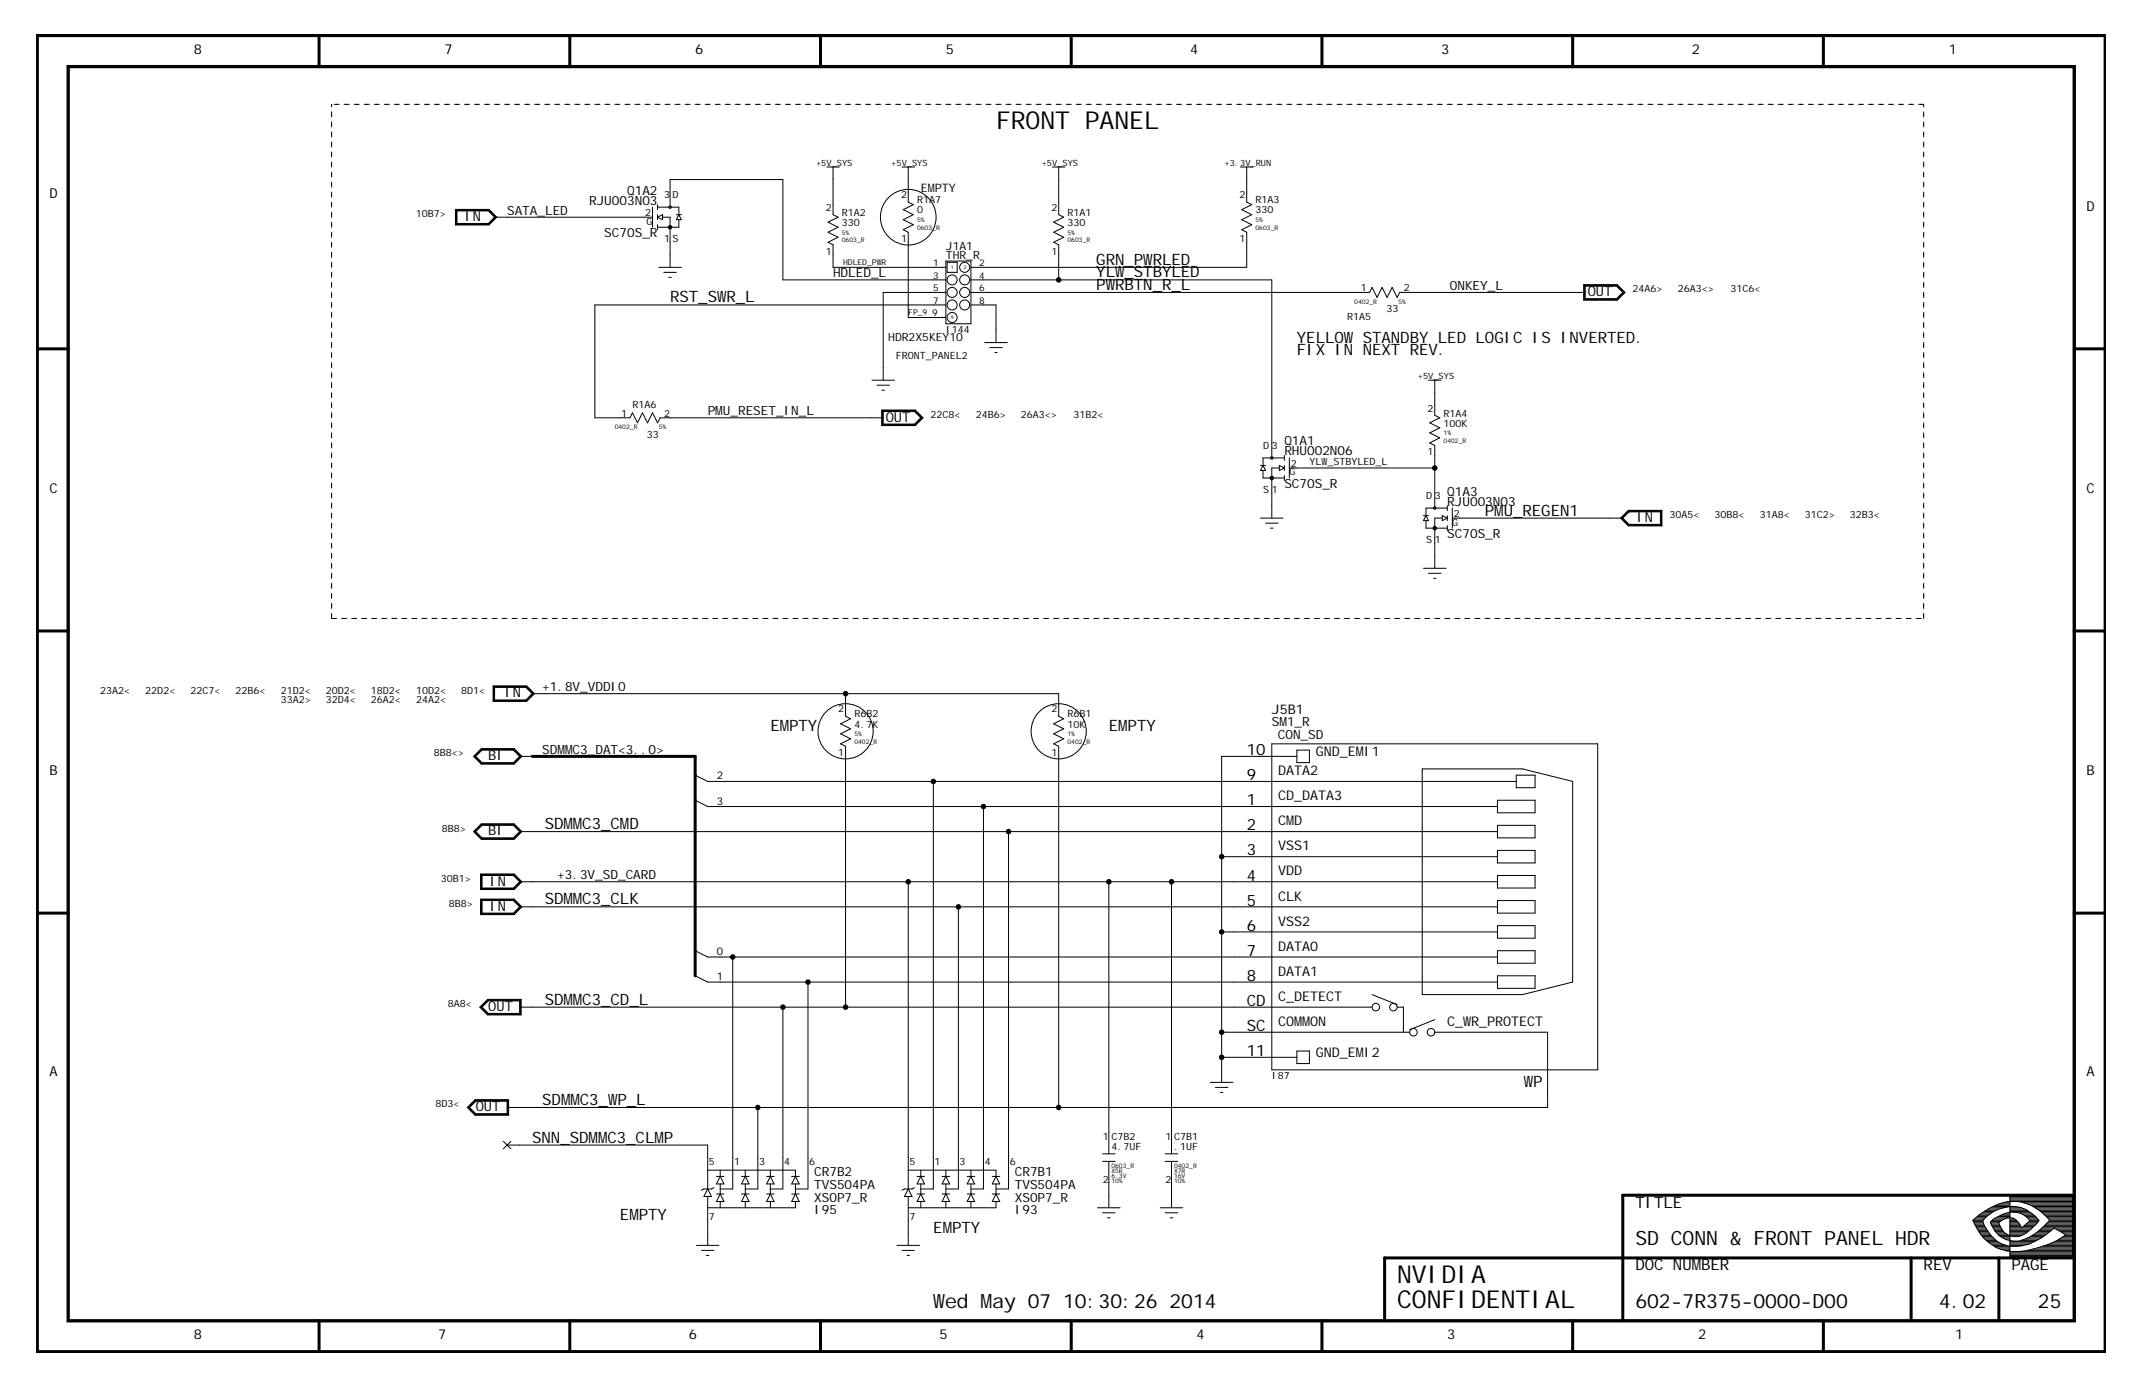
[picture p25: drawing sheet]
<svg xmlns="http://www.w3.org/2000/svg" width="432mm" height="279mm" viewBox="0 0 432 279" stroke-linecap="round" stroke-linejoin="round" font-family="sans-serif">
<defs><g id="words">
<g font-size="5">
<text x="200.7" y="26.1">FRONT PANEL</text>
<text x="281.5" y="263.5">CONFIDENTIAL</text>
<text x="281.5" y="258.5">NVIDIA</text>
</g>
<g font-size="4">
<text x="329.5" y="250.9">SD CONN &amp; FRONT PANEL HDR</text>
<text x="188.1" y="263.5">W</text>
<text x="190.4" y="263.5">ed M</text>
<text x="200" y="263.5">ay 07 10:30:26 2014</text>
<text x="329.5" y="263.5">602-7R375-0000-D00</text>
<text x="390.7" y="263.5">4.02</text>
<text x="410.6" y="263.5">25</text>
</g>
<g font-size="3.2">
<text x="220.9" y="53.3">GRN_PW</text>
<text x="232.3" y="53.3">RLED</text>
<text x="220.9" y="55.9">YLW</text>
<text x="220.9" y="58.4">PW</text>
<text x="224.7" y="58.4">RBTN_R_L</text>
<text x="226.6" y="55.9">_STBYLED</text>
<text x="135" y="60.9">RST_SW</text>
<text x="146.4" y="60.9">R_L</text>
<text x="261.3" y="69">YELLOWSTANDBY LED LOGIC IS INVERTED.</text>
<text x="261.3" y="71.5">FIX IN NEXT REV.</text>
<text x="299.2" y="103.9">PM</text>
<text x="303" y="103.9">U_REGEN1</text>
<text x="155.2" y="147.3">EM</text>
<text x="159" y="147.3">PTY</text>
<text x="223.4" y="147.3">EM</text>
<text x="227.2" y="147.3">PTY</text>
<text x="251.2" y="152.1">10</text>
<text x="251.2" y="157.2">9</text>
<text x="109.8" y="167">SDMC3_CM</text>
<text x="115.4" y="167">M</text>
<text x="126.8" y="167">D</text>
<text x="251.2" y="167.3">2</text>
<text x="251.2" y="162.2">1</text>
<text x="251.2" y="172.3">3</text>
<text x="251.2" y="177.4">4</text>
<text x="109.8" y="182.2">SDMC3_CLK</text>
<text x="115.4" y="182.2">M</text>
<text x="251.2" y="182.4">5</text>
<text x="251.2" y="187.5">6</text>
<text x="251.2" y="192.5">7</text>
<text x="251.2" y="197.6">8</text>
<text x="109.8" y="202.4">SDMC3_CD_L</text>
<text x="115.4" y="202.4">M</text>
<text x="251.2" y="202.6">CD</text>
<text x="251.2" y="207.7">SC</text>
<text x="251.2" y="212.7">11</text>
<text x="307" y="219">W</text>
<text x="308.9" y="219">P</text>
<text x="109.3" y="222.6">SDMC3_W</text>
<text x="114.9" y="222.6">M</text>
<text x="124.4" y="222.6">P_L</text>
<text x="107.2" y="230.2">SNN_SDMC3_CLM</text>
<text x="120.5" y="230.2">M</text>
<text x="133.8" y="230.2">P</text>
<text x="124.9" y="245.8">EM</text>
<text x="128.7" y="245.8">PTY</text>
<text x="329.5" y="243.3">TITLE</text>
<text x="188.1" y="248.3">EM</text>
<text x="191.8" y="248.3">PTY</text>
<text x="329.5" y="255.9">DOC NUM</text>
<text x="342.8" y="255.9">BER</text>
<text x="387.6" y="255.9">REV</text>
<text x="405.3" y="255.9">PAGE</text>
</g>
<g font-size="2.8">
<text x="39" y="10.9">8</text>
<text x="89.6" y="10.9">7</text>
<text x="140.1" y="10.9">6</text>
<text x="190.6" y="10.9">5</text>
<text x="239.8" y="10.9">4</text>
<text x="290.4" y="10.9">3</text>
<text x="340.9" y="10.9">2</text>
<text x="392.7" y="10.9">1</text>
<text x="10" y="40">D</text>
<text x="93.6" y="44.5">IN</text>
<text x="420.4" y="42.5">D</text>
<text x="319.9" y="59.7">OUT</text>
<text x="178.5" y="84.9">OUT</text>
<text x="10" y="99.3">C</text>
<text x="420.4" y="99.3">C</text>
<text x="329.7" y="105.1">IN</text>
<text x="101.7" y="140.5">IN</text>
<text x="98.4" y="153.1">BI</text>
<text x="10" y="156.2">B</text>
<text x="420.4" y="156.2">B</text>
<text x="98.4" y="168.3">BI</text>
<text x="98.6" y="178.4">IN</text>
<text x="98.6" y="183.4">IN</text>
<text x="98.4" y="203.6">OUT</text>
<text x="10" y="216.8">A</text>
<text x="420.4" y="216.8">A</text>
<text x="95.9" y="223.8">OUT</text>
<text x="39" y="269.8">8</text>
<text x="88.3" y="269.8">7</text>
<text x="138.8" y="269.8">6</text>
<text x="189.3" y="269.8">5</text>
<text x="241.1" y="269.8">4</text>
<text x="291.6" y="269.8">3</text>
<text x="342.1" y="269.8">2</text>
<text x="393.9" y="269.8">1</text>
</g>
<g font-size="2.7">
<text x="256.3" y="143.8">J5B1</text>
<text x="265.1" y="152.4">GND_EM</text>
<text x="274.8" y="152.4">I1</text>
<text x="257.5" y="156.2">DATA2</text>
<text x="257.5" y="161.2">CD_DATA3</text>
<text x="257.5" y="166.3">CM</text>
<text x="260.7" y="166.3">D</text>
<text x="257.5" y="171.3">VSS1</text>
<text x="257.5" y="176.4">VDD</text>
<text x="257.5" y="181.4">CLK</text>
<text x="257.5" y="186.5">VSS2</text>
<text x="257.5" y="191.5">DATA0</text>
<text x="257.5" y="196.6">DATA1</text>
<text x="257.5" y="201.6">C_DETECT</text>
<text x="257.5" y="206.7">COMON</text>
<text x="262.4" y="206.7">M</text>
<text x="291.6" y="206.7">C_W</text>
<text x="296.5" y="206.7">R_PROTECT</text>
<text x="265.1" y="213">GND_EM</text>
<text x="274.8" y="213">I2</text>
</g>
<g font-size="2.6">
<text x="118.7" y="41.2">RJU003N03</text>
<text x="126.4" y="39.2">Q1A2</text>
<text x="102.2" y="43.2">SATA_LED</text>
<text x="121.8" y="47.8">SC70S_R</text>
<text x="167.9" y="55.9">HDLED_L</text>
<text x="292.1" y="58.4">ONKEY_L</text>
<text x="142.6" y="83.7">PM</text>
<text x="145.7" y="83.7">U_RESET_IN_L</text>
<text x="258.8" y="89.7">Q1A1</text>
<text x="258.8" y="91.7">RHU002N06</text>
<text x="258.8" y="98.3">SC70S_R</text>
<text x="291.6" y="101.8">RJU003N03</text>
<text x="291.6" y="99.8">Q1A3</text>
<text x="291.6" y="108.4">SC70S_R</text>
<text x="109.3" y="139.2">+1.8V_VDDIO</text>
<text x="256.3" y="146.3">SM</text>
<text x="257.5" y="148.8">CON_SD</text>
<text x="259.3" y="146.3">1_R</text>
<text x="109.3" y="151.9">SDMC3_DAT&lt;3..0&gt;</text>
<text x="113.8" y="151.9">M</text>
<text x="112.3" y="177.1">+3.3V_SD_CARD</text>
<text x="164.1" y="237">CR7B2</text>
<text x="164.1" y="239.5">TVS504PA</text>
<text x="204.5" y="239.5">TVS504PA</text>
<text x="204.5" y="237">CR7B1</text>
<text x="164.1" y="242">XSOP7_R</text>
<text x="164.1" y="244.6">I95</text>
<text x="204.5" y="242">XSOP7_R</text>
<text x="204.5" y="244.6">I93</text>
</g>
<g font-size="2.4">
<text x="185.5" y="38.7">EM</text>
<text x="188.4" y="38.7">PTY</text>
</g>
<g font-size="2.3">
<text x="190.6" y="50.3">J1A1</text>
<text x="190.6" y="52.1">THR_R</text>
<text x="179" y="68.8">HDR2X5KEY10</text>
</g>
<g font-size="2.2">
<text x="144.4" y="157">2</text>
<text x="144.4" y="162.1">3</text>
<text x="144.4" y="192.4">0</text>
<text x="144.4" y="197.4">1</text>
</g>
<g font-size="2">
<text x="133.8" y="40">3</text>
<text x="135.5" y="40">D</text>
<text x="181.5" y="40">2</text>
<text x="184.8" y="41">R1A7</text>
<text x="249.7" y="40">2</text>
<text x="253" y="41">R1A3</text>
<text x="83.8" y="43.8">10B7&gt;</text>
<text x="130" y="43.5">2</text>
<text x="130.3" y="45.3">G</text>
<text x="166.4" y="42.5">2</text>
<text x="169.6" y="43.5">R1A2</text>
<text x="169.6" y="45.5">330</text>
<text x="184.8" y="43">0</text>
<text x="211.9" y="42.5">2</text>
<text x="215.1" y="45.5">330</text>
<text x="215.1" y="43.5">R1A1</text>
<text x="253" y="43">330</text>
<text x="133.8" y="48.8">1</text>
<text x="135.5" y="48.8">S</text>
<text x="166.4" y="51.3">1</text>
<text x="181.5" y="48.8">1</text>
<text x="211.9" y="51.3">1</text>
<text x="249.7" y="48.8">1</text>
<text x="274.2" y="58.7">1</text>
<text x="282.8" y="58.7">2</text>
<text x="329" y="58.9">24A6&gt;</text>
<text x="338" y="58.9">26A3&lt;&gt;</text>
<text x="348.7" y="58.9">31C6&lt;</text>
<text x="271.4" y="64.5">R1A5</text>
<text x="279.4" y="62.9">33</text>
<text x="190.6" y="67">I144</text>
<text x="180.5" y="72.3">FRONT_PANEL2</text>
<text x="125.2" y="83.9">1</text>
<text x="127.4" y="82.1">R1A6</text>
<text x="133.8" y="83.9">2</text>
<text x="287.6" y="82.9">2</text>
<text x="290.9" y="83.9">R1A4</text>
<text x="130.3" y="88.2">33</text>
<text x="187.5" y="84.2">22C8&lt;</text>
<text x="196.6" y="84.2">24B6&gt;</text>
<text x="205.7" y="84.2">26A3&lt;&gt;</text>
<text x="216.3" y="84.2">31B2&lt;</text>
<text x="290.9" y="85.9">100K</text>
<text x="254.5" y="90.5">D3</text>
<text x="259.8" y="95.8">G</text>
<text x="260.1" y="94">2</text>
<text x="263.8" y="93.8">YLW</text>
<text x="267.5" y="93.8">_STBYLED_L</text>
<text x="287.6" y="91.7">1</text>
<text x="254.5" y="99.3">S1</text>
<text x="287.4" y="100.6">D3</text>
<text x="292.6" y="105.9">G</text>
<text x="292.9" y="104.1">2</text>
<text x="336.4" y="104.4">30A5&lt;</text>
<text x="345.5" y="104.4">30B8&lt;</text>
<text x="354.6" y="104.4">31A8&lt;</text>
<text x="363.7" y="104.4">31C2&gt;</text>
<text x="372.8" y="104.4">32B3&lt;</text>
<text x="287.4" y="109.4">S1</text>
<text x="20.2" y="139.7">23A2&lt;</text>
<text x="29.3" y="139.7">22D2&lt;</text>
<text x="38.4" y="139.7">22C7&lt;</text>
<text x="47.5" y="139.7">22B6&lt;</text>
<text x="56.6" y="141.6">33A2&gt;</text>
<text x="56.6" y="139.7">21D2&lt;</text>
<text x="65.7" y="141.6">32D4&lt;</text>
<text x="65.7" y="139.7">20D2&lt;</text>
<text x="74.7" y="141.6">26A2&lt;</text>
<text x="74.7" y="139.7">18D2&lt;</text>
<text x="83.8" y="141.6">24A2&lt;</text>
<text x="83.8" y="139.7">10D2&lt;</text>
<text x="92.9" y="139.7">8D1&lt;</text>
<text x="168.9" y="143.5">2</text>
<text x="211.9" y="143.5">2</text>
<text x="172.1" y="144.5">R6B2</text>
<text x="172.1" y="146.6">4.7K</text>
<text x="215.1" y="146.6">10K</text>
<text x="215.1" y="144.5">R6B1</text>
<text x="87.4" y="152.4">8B8&lt;&gt;</text>
<text x="168.9" y="152.4">1</text>
<text x="211.9" y="152.4">1</text>
<text x="89" y="167.5">8B8&gt;</text>
<text x="88.8" y="177.6">30B1&gt;</text>
<text x="90.4" y="182.7">8B8&gt;</text>
<text x="90.3" y="202.9">8A8&lt;</text>
<text x="256.3" y="217.3">I87</text>
<text x="87.7" y="223.1">8D3&lt;</text>
<text x="222.2" y="229.7">1</text>
<text x="223.9" y="229.7">C7B2</text>
<text x="223.9" y="231.7">4.7UF</text>
<text x="234.8" y="229.7">1</text>
<text x="236.6" y="229.7">C7B1</text>
<text x="236.6" y="231.7">.1UF</text>
<text x="142.8" y="234.7">5</text>
<text x="147.9" y="234.7">1</text>
<text x="152.9" y="234.7">3</text>
<text x="158" y="234.7">4</text>
<text x="163.1" y="234.7">6</text>
<text x="183.3" y="234.7">5</text>
<text x="188.3" y="234.7">1</text>
<text x="193.4" y="234.7">3</text>
<text x="198.4" y="234.7">4</text>
<text x="203.5" y="234.7">6</text>
<text x="222.2" y="238.2">2</text>
<text x="234.8" y="238.2">2</text>
<text x="142.8" y="245.8">7</text>
<text x="183.3" y="245.8">7</text>
</g>
<g font-size="1.9">
<text x="188.1" y="53.6">1</text>
<text x="197.3" y="53.6">2</text>
<text x="188.1" y="56.1">3</text>
<text x="188.1" y="58.7">5</text>
<text x="197.3" y="56.1">4</text>
<text x="197.3" y="58.7">6</text>
<text x="187.8" y="63.7">9</text>
<text x="188.1" y="61.2">7</text>
<text x="197.3" y="61.2">8</text>
</g>
<g font-size="1.7">
<text x="164.4" y="33.4">+5V_SYS</text>
<text x="179.6" y="33.4">+5V_SYS</text>
<text x="209.9" y="33.4">+5V_SYS</text>
<text x="246.7" y="33.4">+3.3V_RUN</text>
<text x="285.7" y="76.3">+5V_SYS</text>
</g>
<g font-size="1.6">
<text x="169.9" y="53.3">HDLED_PW</text>
<text x="177.6" y="53.3">R</text>
<text x="183" y="63.5">FP_9</text>
</g>
<g font-size="1.3">
<text x="169.6" y="47.3">5%</text>
<text x="184.8" y="46.3">0603_R</text>
<text x="184.8" y="44.8">5%</text>
<text x="215.1" y="47.3">5%</text>
<text x="253" y="46.3">0603_R</text>
<text x="253" y="44.8">5%</text>
<text x="169.6" y="48.8">0603_R</text>
<text x="215.1" y="48.8">0603_R</text>
<text x="272.9" y="61.2">0402_R</text>
<text x="281.8" y="61.2">5%</text>
<text x="123.9" y="86.4">0402_R</text>
<text x="132.7" y="86.4">5%</text>
<text x="290.9" y="89.2">0402_R</text>
<text x="290.9" y="87.7">1%</text>
<text x="172.1" y="149.8">0402_R</text>
<text x="172.1" y="148.3">5%</text>
<text x="215.1" y="149.8">0402_R</text>
<text x="215.1" y="148.3">1%</text>
<text x="223.9" y="235.2">0603_R</text>
<text x="223.9" y="236.2">X5R</text>
<text x="223.9" y="237.2">6.3V</text>
<text x="223.9" y="238.2">10%</text>
<text x="236.6" y="235.2">0402_R</text>
<text x="236.6" y="236.2">X7R</text>
<text x="236.6" y="238.2">10%</text>
<text x="236.6" y="237.2">16V</text>
</g>
<g font-size="1">
<text x="191.6" y="54.1">1</text>
<text x="194.1" y="54.1">2</text>
<text x="191.6" y="64.2">9</text>
</g>
</g></defs>
<g fill="none" stroke="#000" stroke-width=".2">
<path d="M7.7 7.4h416.3zM7.7 7.4v264.7zM13.5 13.2h404.7zM13.5 13.2v253.1zM418.2 13.2v253.1zM424 7.4v264.7zM135 38.7v3zM135 36.2h22.7zM135 36.2v2.5zM157.7 36.2v20.2zM166.6 33.6h2.5zM167.9 36.2v5z"/>
<path d="M167.9 33.6v2.6zM181.7 33.6h2.6zM183 36.2v2.5zM183 33.6v2.6zM183 38.7v2zM212.1 33.6h2.5zM213.3 33.6v2.6zM213.3 36.2v5zM249.9 33.6h2.6zM251.2 36.2v2.5zM251.2 33.6v2.6zM251.2 38.7v2z"/>
<path d="M91.8 42.2h6.7zM91.8 42.2v3.1zM91.8 45.3h6.7zM91.9 42.3h6.6zM91.9 42.3v2.9zM91.9 45.2h6.6zM92 42.4h6.4zM92 42.4v2.7zM92 45.1h6.4zM92.1 42.5h6.3zM92.1 42.5v2.5zM92.1 45h6.3z"/>
<path d="M98.4 42.5l1.3 1.3zM98.4 45l1.3-1.2zM98.4 42.4l1.4 1.4zM98.4 45.1l1.4-1.3zM98.5 42.3l1.5 1.5zM98.5 45.2l1.5-1.4zM98.5 42.2l1.6 1.6zM98.5 45.3l1.6-1.5zM99.7 43.8h2.5zM102.2 43.8h27.8zM130 43.8h1.5zM131.5 41.7v4.1z"/>
<path d="M132.5 45.3v1zM132.5 41.7h4.3zM132.5 41.2v1zM132.5 43.2v1.1zM132.5 43.8l1 .5zM132.5 43.8l1-.6zM132.5 45.8h4.3zM132.7 53.9h4.6zM133.5 43.2v1.1zM133.5 43.8h1.5zM133.8 54.9h2.5zM134.8 55.9h.5z"/>
<path d="M135 43.8v5zM135 48.8v2.5zM135 51.3v2.6zM136.3 43.2h1zM136.3 44.3h1zM136.8 41.7v1.5zM136.8 43.2l-.5 1.1zM136.8 43.2l.5 1.1zM136.8 44.3v1.5zM157.7 56.4h30.4zM166.8 44.8l2.1 1zM166.8 44.8l2.1-1z"/>
<path d="M166.8 46.8l2.1-1zM166.8 46.8l2.1 1zM166.8 48.8l1.1 .5zM166.8 48.8l2.1-1zM167.9 53.9h20.2zM167.9 51.3v2.6zM167.9 41.2v2zM167.9 43.2l1 .6zM167.9 49.3v2zM178 58.9h10.1zM178 58.9v15.2zM182 42.2l2 1z"/>
<path d="M182 42.2l2-1zM182 44.3l2-1.1zM182 44.3l2 1zM182 46.3l1 .5zM182 46.3l2-1zM183 48.8v15.2zM183 40.7l1 .5zM183 46.8v2zM188.1 53.9h2.5zM188.1 56.4h2.5zM188.1 58.9h2.5zM190.6 52.6h5z"/>
<path d="M190.6 52.6v12.6zM190.8 52.8v2.1zM190.8 54.9h2.1zM190.8 52.8h2.1zM192.9 52.8v2.1zM195.6 53.9h2.6zM195.6 56.4h2.6zM195.6 52.6v12.6zM195.6 58.9h2.6zM198.2 58.9h75.7zM198.2 53.9h53zM198.2 56.4h15.1z"/>
<path d="M212.3 44.8l2 1zM212.3 44.8l2-1zM212.3 46.8l2-1zM212.3 46.8l2 1zM212.3 48.8l1 .5zM212.3 48.8l2-1zM213.3 41.2v2zM213.3 43.2l1 .6zM213.3 49.3v2zM213.3 56.4h43zM213.3 51.3v5.1zM250.2 42.2l2 1z"/>
<path d="M250.2 42.2l2-1zM250.2 44.3l2-1.1zM250.2 44.3l2 1zM250.2 46.3l1 .5zM250.2 46.3l2-1zM251.2 48.8v5.1zM251.2 40.7l1 .5zM251.2 46.8v2zM256.3 56.4v32.8zM273.9 58.9h2.1zM276.5 57.9l1 2zM276.5 57.9l-.5 1z"/>
<path d="M278.5 57.9l1 2zM278.5 57.9l-1 2zM280.5 57.9l-1 2zM280.5 57.9l1 2zM282 58.9l-.5 1zM282 58.9h2zM284 58.9h32.9zM316.9 58.9h2.5zM319.1 57.3h6.8zM319.1 57.3v3.2zM319.2 57.4h6.6zM319.2 57.4v3z"/>
<path d="M319.3 57.5h6.5zM319.3 57.5v2.8zM319.4 57.6v2.6zM319.4 57.6h6.3zM325.7 57.6l1.3 1.3zM325.8 57.5l1.3 1.4zM325.8 57.4l1.5 1.5zM325.9 57.3l1.5 1.6zM327.3 58.9l-1.5 1.5zM119.9 61.4h68.2zM119.9 61.4v22.8zM175.7 76.6h4.5z"/>
<path d="M176.7 77.6h2.5zM177.7 78.6h.5zM178 74.1v2.5zM183 64h5.1zM188.1 64h2.5zM188.1 61.4h2.5zM190.6 65.2h5zM195.6 61.4h2.6zM198.2 61.4h2.5zM198.4 69h4.6zM199.4 70h2.6zM200.4 71h.5z"/>
<path d="M200.7 66.5v2.5zM200.7 61.4v5.1zM287.8 76.6h2.6zM289.1 76.6v2.5zM289.1 79.1v2.5zM319.1 60.5h6.8zM319.2 60.4h6.6zM319.3 60.3h6.5zM319.4 60.2h6.3zM325.7 60.2l1.3-1.3zM325.8 60.3l1.3-1.4zM325.9 60.5l1.5-1.6z"/>
<path d="M119.9 84.2h5zM124.9 84.2h2zM127.4 83.2l1 2zM127.4 83.2l-.5 1zM129.5 83.2l1 2zM129.5 83.2l-1.1 2zM131.5 83.2l-1 2zM131.5 83.2l1 2zM133 84.2l-.5 1zM133 84.2h2zM135 84.2h40.4zM175.4 84.2h2.6z"/>
<path d="M177.7 82.6h6.7zM177.7 85.7h6.7zM177.7 82.6v3.1zM177.8 82.7h6.6zM177.8 85.6h6.6zM177.8 82.7v2.9zM177.9 82.8h6.4zM177.9 85.5h6.4zM177.9 82.8v2.7zM178 82.9v2.5zM178 82.9h6.3zM178 85.4h6.3z"/>
<path d="M184.3 82.9l1.2 1.3zM184.3 85.4l1.2-1.2zM184.3 82.8l1.4 1.4zM184.3 85.5l1.4-1.3zM184.4 82.7l1.4 1.5zM184.4 85.6l1.4-1.4zM184.4 85.7l1.6-1.5zM184.4 82.6l1.6 1.6zM254 93.8h1zM254 94.8h1zM254.5 92.2v1.6zM254.5 93.8l.5 1z"/>
<path d="M254.5 93.8l-.5 1zM254.5 94.8v1.5zM254.5 92.2h4.3zM254.5 96.3h4.3zM256.3 99.3v2.5zM256.3 89.2v3zM256.3 94.3v5zM256.3 94.3h1.5zM257.8 93.8v1zM257.8 94.8l1-.5zM257.8 93.8l1 .5zM258.8 95.8v1z"/>
<path d="M258.8 91.7v1.1zM258.8 93.8v1zM259.8 92.2v4.1zM259.8 94.3h1.5zM261.3 94.3h27.8zM288.1 85.2l2 1zM288.1 85.2l2-1zM288.1 87.2l2-1zM288.1 87.2l2 1zM288.1 89.2l1 .5zM288.1 89.2l2-1zM289.1 81.6v2.1z"/>
<path d="M289.1 83.7l1 .5zM289.1 89.7v2zM289.1 91.7v2.6zM289.1 94.3v5zM289.1 99.3v3.1zM254 104.4h4.5zM255 105.4h2.5zM256 106.4h.5zM256.3 101.8v2.6zM286.8 114.5h4.6zM286.8 103.9h1zM286.8 104.9h1z"/>
<path d="M287.3 102.4v1.5zM287.3 103.9l.5 1zM287.3 103.9l-.5 1zM287.3 104.9v1.5zM287.3 102.4h4.3zM287.3 106.4h4.3zM287.8 115.5h2.6zM288.8 116.5h.5zM289.1 112v2.5zM289.1 109.4v2.6zM289.1 104.4v5zM289.1 104.4h1.5z"/>
<path d="M290.6 103.9v1zM290.6 104.9l1-.5zM290.6 103.9l1 .5zM291.6 105.9v1zM291.6 101.8v1.1zM291.6 103.9v1zM292.6 102.4v4zM292.6 104.4h1.5zM294.1 104.4h30.4zM324.5 104.4h2.5zM326.5 104.4l1.6-1.6zM326.5 104.4l1.6 1.5z"/>
<path d="M326.7 104.4l1.4-1.5zM326.7 104.4l1.4 1.4zM326.8 104.4l1.4-1.4zM326.8 104.4l1.4 1.3zM327 104.4l1.2-1.3zM327 104.4l1.2 1.2zM328.1 102.8h6.8zM328.1 105.9h6.8zM328.1 102.9h6.7zM328.1 105.8h6.7zM328.2 103h6.5zM328.2 105.7h6.5z"/>
<path d="M328.2 103.1h6.4zM328.2 105.6h6.4zM334.6 103.1v2.5zM334.7 103v2.7zM334.8 102.9v2.9zM334.9 102.8v3.1zM99.4 138.2h6.7zM99.4 138.2v3.1zM99.5 138.3h6.6zM99.5 138.3v2.9zM99.6 138.4h6.4zM99.6 138.4v2.7z"/>
<path d="M99.7 138.5h6.3zM99.7 138.5v2.5zM106 138.5l1.2 1.2zM106 138.4l1.4 1.3zM106.1 138.3l1.4 1.4zM106.1 138.2l1.6 1.5zM107.2 139.7h2.6zM107.2 139.7l-1.2 1.3zM107.7 139.7l-1.6 1.6zM109.8 139.7h60.6zM170.4 139.7h42.9zM170.4 139.7v2.6z"/>
<path d="M213.3 139.7v2.6zM95.4 152.4l1.6-1.6zM95.4 152.4l1.6 1.5zM95.6 152.4l1.4-1.5zM95.6 152.4l1.4 1.4zM95.7 152.4l1.4-1.4zM95.7 152.4l1.4 1.3zM95.9 152.4l1.2-1.3zM95.9 152.4l1.2 1.2zM97 150.8h6.6zM97 153.9h6.6zM97 150.9h6.5z"/>
<path d="M97 153.8h6.5zM97.1 151h6.4zM97.1 153.7h6.4zM97.1 151.1h6.3zM97.1 153.6h6.3zM99.4 141.3h6.7zM99.5 141.2h6.6zM99.6 141.1h6.4zM99.7 141h6.3zM103.4 153.6l1.3-1.2zM103.4 151.1l1.3 1.3zM103.5 151l1.4 1.4z"/>
<path d="M103.5 153.8l1.5-1.4zM103.5 150.9l1.5 1.5zM103.6 153.9l1.6-1.5zM103.6 150.8l1.6 1.6zM104.7 152.4h2.5zM104.9 152.4l-1.4 1.3zM106 141.1l1.4-1.4zM106.1 141.2l1.4-1.5zM140.1 156.2l2.5 1.2zM142.6 157.4h2.5zM145.1 157.4h43zM169.4 145.8l2 1z"/>
<path d="M169.4 145.8l2-1zM169.4 147.8l2-1zM169.4 147.8l2 1zM169.4 149.8l1 .5zM169.4 149.8l2-1zM170.4 152.4v50.5zM170.4 142.3v2zM170.4 144.3l1 .5zM170.4 150.3v2.1zM188.1 157.4h60.6zM188.1 157.4v75.8zM212.3 145.8l2 1z"/>
<path d="M212.3 145.8l2-1zM212.3 147.8l2-1zM212.3 147.8l2 1zM212.3 149.8l1 .5zM212.3 149.8l2-1zM213.3 142.3v2zM213.3 144.3l1 .5zM213.3 150.3v2.1zM213.3 152.4v70.7zM246.2 152.4h2.5zM246.2 152.4v20.2zM248.7 157.4h56.8z"/>
<path d="M248.7 152.4h12.6zM256.3 149.8h65.6zM256.3 149.8v65.7zM261.3 151.1h2.5zM261.3 153.6h2.5zM261.3 151.1v2.5zM263.8 151.1v2.5zM286.6 154.9h20.2zM286.6 154.9v45.5zM305.5 156.2v2.5zM305.5 156.2h3.8zM305.5 158.7h3.8z"/>
<path d="M306.8 154.9l10.1 2.5zM309.3 156.2v2.5zM316.9 157.4v40.4zM321.9 149.8v65.7zM95.4 167.5l1.6-1.5zM95.4 167.5l1.6 1.6zM95.6 167.5l1.4-1.4zM95.6 167.5l1.4 1.5zM95.7 167.5l1.4-1.3zM95.7 167.5l1.4 1.4zM95.9 167.5l1.2-1.2zM95.9 167.5l1.2 1.3z"/>
<path d="M96.8 176.1h6.8zM96.8 176.1v3.1zM96.8 179.2h6.8zM96.9 176.2h6.6zM96.9 176.2v2.9zM96.9 179.1h6.6zM97 166h6.6zM97 169.1h6.6zM97 176.3h6.5zM97 176.3v2.7zM97 179h6.5zM97 166.1h6.5z"/>
<path d="M97 169h6.5zM97.1 166.2h6.4zM97.1 168.9h6.4zM97.1 176.4h6.3zM97.1 176.4v2.5zM97.1 178.9h6.3zM97.1 166.3h6.3zM97.1 168.8h6.3zM103.4 176.4l1.3 1.2zM103.4 178.9l1.3-1.3zM103.4 168.8l1.3-1.3zM103.4 166.3l1.3 1.2z"/>
<path d="M103.5 176.3l1.4 1.3zM103.5 179l1.4-1.4zM103.5 168.9l1.4-1.4zM103.5 166.2l1.4 1.3zM103.5 176.2l1.5 1.4zM103.5 179.1l1.5-1.5zM103.5 169l1.5-1.5zM103.5 166.1l1.5 1.4zM103.6 176.1l1.6 1.5zM103.6 179.2l1.6-1.6zM103.6 169.1l1.6-1.6zM103.6 166l1.6 1.5z"/>
<path d="M104.7 177.6h2.5zM104.7 167.5h2.5zM107.2 167.5h96zM107.2 177.6h75.8zM140.1 161.2l2.5 1.3zM142.6 162.5h2.5zM145.1 162.5h53.1zM183 177.6h40.4zM183 177.6v55.6zM198.2 162.5h50.5zM198.2 162.5v70.7zM203.2 167.5h45.5z"/>
<path d="M203.2 167.5v65.7zM223.4 177.6h12.7zM223.4 177.6v50.5zM236.1 177.6h12.6zM236.1 177.6v50.5zM246.2 172.6h2.5zM246.2 172.6v15.1zM248.7 177.6h53zM248.7 172.6h53zM248.7 167.5h53zM248.7 162.5h53zM301.7 161.2h7.6z"/>
<path d="M301.7 163.7h7.6zM301.7 178.9h7.6zM301.7 176.4h7.6zM301.7 168.8h7.6zM301.7 166.3h7.6zM301.7 171.3h7.6zM301.7 173.8h7.6zM301.7 161.2v2.5zM301.7 166.3v2.5zM301.7 171.3v2.5zM301.7 176.4v2.5zM309.3 176.4v2.5z"/>
<path d="M309.3 171.3v2.5zM309.3 161.2v2.5zM309.3 166.3v2.5zM96.8 181.1h6.8zM96.8 181.1v3.1zM96.8 184.2h6.8zM96.9 181.2h6.6zM96.9 181.2v2.9zM96.9 184.1h6.6zM97 181.3h6.5zM97 181.3v2.7zM97 184h6.5z"/>
<path d="M97.1 181.4h6.3zM97.1 181.4v2.5zM97.1 183.9h6.3zM103.4 181.4l1.3 1.3zM103.4 183.9l1.3-1.2zM103.5 181.3l1.4 1.4zM103.5 184l1.4-1.3zM103.5 181.2l1.5 1.5zM103.5 184.1l1.5-1.4zM103.6 181.1l1.6 1.6zM103.6 184.2l1.6-1.5zM104.7 182.7h2.5z"/>
<path d="M107.2 182.7h85.9zM140.1 191.5l2.5 1.3zM140.1 196.6l2.5 1.2zM142.6 192.8h2.5zM142.6 197.8h2.5zM145.1 197.8h17.7zM145.1 192.8h2.5zM147.6 192.8h101.1zM147.6 192.8v40.4zM162.8 197.8h85.9zM162.8 197.8v35.4zM193.1 182.7h55.6z"/>
<path d="M193.1 182.7v50.5zM246.2 187.7h2.5zM246.2 187.7v20.2zM248.7 182.7h53zM248.7 197.8h53zM248.7 192.8h53zM248.7 187.7h53zM301.7 181.4h7.6zM301.7 183.9h7.6zM301.7 181.4v2.5zM301.7 189h7.6zM301.7 186.5h7.6z"/>
<path d="M301.7 191.5h7.6zM301.7 194h7.6zM301.7 196.6h7.6zM301.7 199.1h7.6zM301.7 186.5v2.5zM301.7 191.5v2.5zM301.7 196.6v2.5zM309.3 181.4v2.5zM309.3 196.6v2.5zM309.3 186.5v2.5zM309.3 191.5v2.5zM96.7 202.9l1.5 1.5z"/>
<path d="M96.7 202.9l1.5-1.6zM96.8 202.9l1.5 1.4zM96.8 202.9l1.5-1.5zM97 202.9l1.3 1.3zM97.1 202.9l1.3-1.3zM97.1 202.9l1.3 1.2zM98.2 201.3h6.8zM98.2 204.4h6.8zM98.3 204.3h6.6zM98.3 201.4h6.6zM98.3 201.5h6.5zM98.3 204.2h6.5z"/>
<path d="M98.3 201.5l-1.3 1.4zM98.4 201.6h6.3zM98.4 204.1h6.3zM104.7 201.6v2.5zM104.7 202.9h2.5zM104.8 201.5v2.7zM104.9 201.4v2.9zM105 201.3v3.1zM107.2 202.9h50.5zM157.7 202.9h12.7zM157.7 202.9v30.3zM170.4 202.9h78.3z"/>
<path d="M243.9 218h4.5zM244.9 219h2.5zM246.2 215.5v2.5zM246.2 207.9h2.5zM246.2 207.9v5.1zM246.2 213h2.5zM246.2 213v2.5zM248.7 207.9h35.3zM248.7 202.9h27.8zM248.7 213h12.6zM256.3 215.5h65.6zM261.3 211.7v2.5z"/>
<path d="M261.3 214.2h2.5zM261.3 211.7h2.5zM263.8 211.7v2.5zM276.5 200.4l5 2zM281.5 202.9h1.3zM282.8 202.9v5zM284 207.4l5.1-2zM286.6 200.4h20.2zM289.1 207.9h22.7zM306.8 200.4l10.1-2.6zM311.8 207.9v12.7zM94.1 223.1l1.6 1.6z"/>
<path d="M94.1 223.1l1.6-1.6zM94.3 223.1l1.5 1.5zM94.3 223.1l1.5-1.5zM94.5 223.1l1.3 1.4zM94.6 223.1l1.3-1.3zM94.6 223.1l1.3 1.3zM95.7 221.5h6.8zM95.7 224.7h6.8zM95.8 224.6h6.6zM95.8 221.6h6.6zM95.8 221.7h6.5zM95.8 224.5h6.5z"/>
<path d="M95.8 221.7l-1.3 1.4zM95.9 221.8h6.3zM95.9 224.4h6.3zM101.4 229.9l1.5 1.5zM102.2 221.8v2.6zM102.2 223.1h2.5zM102.2 230.7h2.5zM102.3 221.7v2.8zM102.4 221.6v3zM102.5 221.5v3.2zM102.9 229.9l-1.5 1.5zM104.7 230.7h37.9z"/>
<path d="M104.7 223.1h48zM141.3 239.8l.5-.3zM141.8 239.5h1.6zM142.6 235.7h17.7zM142.6 233.2v6.3zM142.6 239.5l.8 1.5zM142.6 239.5l-.8 1.5zM142.6 230.7v2.5zM143.4 239.5l.5-.2zM144.4 237h1.5zM144.4 238.5h1.5zM145.1 235.7v1.3z"/>
<path d="M145.1 237l.8 1.5zM145.1 237l-.7 1.5zM145.1 239.5h2.5zM145.1 238.5v2zM147.6 233.2v6.3zM149.4 237h1.5zM149.4 238.5h1.5zM150.2 239.5h2.5zM150.2 235.7v1.3zM150.2 237l-.8 1.5zM150.2 237l.7 1.5zM150.2 238.5v2z"/>
<path d="M152.7 233.2v6.3zM152.7 223.1h60.6zM152.7 223.1v10.1zM154.5 237h1.5zM154.5 238.5h1.5zM155.2 235.7v1.3zM155.2 237l-.7 1.5zM155.2 237l.8 1.5zM155.2 238.5v2zM155.2 239.5h2.5zM157.7 233.2v6.3zM159.5 237h1.5z"/>
<path d="M159.5 238.5h1.5zM160.3 235.7v1.3zM160.3 237l.7 1.5zM160.3 237l-.8 1.5zM160.3 238.5v2zM160.3 239.5h2.5zM162.8 233.2v6.3zM181.7 239.8l.6-.3zM182.3 239.5h1.5zM183 235.7h17.7zM183 233.2v6.3zM183 239.5l.8 1.5z"/>
<path d="M183 239.5l-.7 1.5zM183.8 239.5l.5-.2zM184.8 237h1.5zM184.8 238.5h1.5zM185.5 235.7v1.3zM185.5 237l.8 1.5zM185.5 237l-.7 1.5zM185.5 239.5h2.6zM185.5 238.5v2zM188.1 233.2v6.3zM189.8 237h1.5zM189.8 238.5h1.5z"/>
<path d="M190.6 239.5h2.5zM190.6 235.7v1.3zM190.6 237l-.8 1.5zM190.6 237l.7 1.5zM190.6 238.5v2zM193.1 233.2v6.3zM194.9 237h1.5zM194.9 238.5h1.5zM195.6 235.7v1.3zM195.6 237l-.7 1.5zM195.6 237l.8 1.5zM195.6 238.5v2z"/>
<path d="M195.6 239.5h2.6zM198.2 233.2v6.3zM199.9 237h1.5zM199.9 238.5h1.5zM200.7 235.7v1.3zM200.7 237l.7 1.5zM200.7 237l-.8 1.5zM200.7 238.5v2zM200.7 239.5h2.5zM203.2 233.2v6.3zM213.3 223.1h98.5zM222.2 234h2.5z"/>
<path d="M222.2 232.4h2.5zM223.4 238.2v2.6zM223.4 228.1v4.3zM223.4 234v4.2zM234.8 234h2.5zM234.8 232.4h2.5zM236.1 228.1v4.3zM236.1 234v4.2zM236.1 238.2v2.6zM245.9 220.1h.5zM311.8 220.6v2.5zM140.3 250.9h4.6z"/>
<path d="M141.3 251.9h2.6zM141.8 241h1.6zM142.3 252.9h.5zM142.6 243.3h17.7zM142.6 241v4.8zM142.6 245.8v2.5zM142.6 248.3v2.6zM144.4 242h1.5zM144.4 240.5h1.5zM145.1 242v1.3zM145.1 240.5l-.7 1.5zM145.1 240.5l.8 1.5z"/>
<path d="M149.4 240.5h1.5zM149.4 242h1.5zM150.2 240.5l-.8 1.5zM150.2 242v1.3zM150.2 240.5l.7 1.5zM154.5 240.5h1.5zM154.5 242h1.5zM155.2 242v1.3zM155.2 240.5l-.7 1.5zM155.2 240.5l.8 1.5zM159.5 242h1.5zM159.5 240.5h1.5z"/>
<path d="M160.3 242v1.3zM160.3 240.5l-.8 1.5zM160.3 240.5l.7 1.5zM180.7 250.9h4.6zM181.7 251.9h2.6zM182.3 241h1.5zM182.8 252.9h.5zM183 248.3v2.6zM183 245.8v2.5zM183 243.3h17.7zM183 241v4.8zM184.8 242h1.5z"/>
<path d="M184.8 240.5h1.5zM185.5 242v1.3zM185.5 240.5l-.7 1.5zM185.5 240.5l.8 1.5zM189.8 240.5h1.5zM189.8 242h1.5zM190.6 240.5l-.8 1.5zM190.6 242v1.3zM190.6 240.5l.7 1.5zM194.9 240.5h1.5zM194.9 242h1.5zM195.6 242v1.3z"/>
<path d="M195.6 240.5l-.7 1.5zM195.6 240.5l.8 1.5zM199.9 242h1.5zM199.9 240.5h1.5zM200.7 242v1.3zM200.7 240.5l-.8 1.5zM200.7 240.5l.7 1.5zM221.1 243.3h4.6zM222.2 244.3h2.5zM223.2 245.3h.5zM223.4 240.8v2.5zM233.8 243.3h4.5z"/>
<path d="M234.8 244.3h2.5zM235.8 245.3h.5zM236.1 240.8v2.5zM397.5 245.8l1.3-1.1zM397.5 245.8l.5 1zM397.6 245.8h2zM397.7 246.1h1.8zM397.8 246.3h1.8zM397.9 245.6h1.8zM397.9 246.6h1.8zM398 246.8l.4 .7zM398.1 246.8h1.7z"/>
<path d="M398.2 247.1h1.7zM398.2 245.3h1.8zM398.3 247.3h1.8zM398.4 247.5l.4 .6zM398.4 245.1h1.8zM398.5 247.6h1.7zM398.6 247.8h1.8zM398.7 244.8h1.8zM398.8 248.1h1.8zM398.8 248.1l.4 .7zM398.8 244.7l.5-.3zM398.9 248.3h1.8z"/>
<path d="M399.1 244.6h1.8zM399.1 248.6h1.8zM399.2 248.8l.4 .5zM399.3 244.4l.6-.4zM399.3 248.9h1.8zM399.5 244.3h1.8zM399.5 249.1h1.9zM399.5 246.1l.1 .1zM399.5 245.9v.2zM399.6 246.2l.1 .3zM399.6 249.3l.2 .2zM399.7 246.5l.1 .4z"/>
<path d="M399.7 245.6l.5-.4zM399.7 245.6l-.2 .3zM399.7 249.4h1.9zM399.8 244.1h1.8zM399.8 246.9l.4 .6zM399.8 249.5l.5 .5zM399.9 244l.7-.5zM400 249.6h1.9zM400.2 245.2l.5-.4zM400.2 243.8h2zM400.2 249.9h2zM400.2 247.5l.3 .4z"/>
<path d="M400.3 250l.5 .4zM400.5 247.9l.4 .7zM400.6 250.1h1.9zM400.6 243.5l.5-.3zM400.7 243.5h2.1zM400.7 244.8l.6-.5zM400.8 250.4l.6 .4zM400.9 250.4h2zM400.9 248.6l.4 .4zM401.1 243.3h2.6zM401.1 246.2v.2zM401.1 246.3h1.6z"/>
<path d="M401.1 243.2l.5-.2zM401.1 246.4l.1 .1zM401.1 246.1v.1zM401.2 246.1h1.8zM401.2 246.1h.1M401.2 246.5l.1 .3zM401.2 246.6h1.6zM401.2 250.6h2.2zM401.3 244.3l.9-.5zM401.3 245.9l-.1 .2zM401.3 249l.7 .7zM401.3 246.8l.1 .3z"/>
<path d="M401.3 246.8h1.6zM401.4 250.8l.6 .3zM401.4 245.8h1.9zM401.4 247.1h1.7zM401.4 247.1l.6 .9zM401.5 245.7l.5-.3zM401.5 245.7l-.2 .2zM401.6 243l.7-.3zM401.6 250.9h2.5zM401.6 247.3h1.6zM401.6 243h3.4zM401.8 245.6h2z"/>
<path d="M401.8 247.6h1.5zM401.9 247.8h1.6zM402 245.4l.4-.2zM402 251.1l.2 .2zM402 251.1h3zM402 248l.8 .9zM402 249.7l.8 .6zM402.1 248.1h1.6zM402.2 242.8h2.8zM402.2 243.8l.5-.2zM402.2 251.3l.6 .2zM402.3 242.7l.5-.2z"/>
<path d="M402.3 245.3h2.3zM402.3 248.3h1.6zM402.4 245.2l.6-.3zM402.5 251.4h2.5zM402.6 248.6h1.7zM402.7 245.1h2.3zM402.7 243.6l.5-.2zM402.7 246.3l.6-.4zM402.7 246.3l.3 .7zM402.8 242.5l.5-.1zM402.8 248.9h1.9zM402.8 248.9l.3 .2z"/>
<path d="M402.8 251.5l.6 .2zM402.8 250.3l.5 .3zM402.9 242.5h2.1zM403 244.9l.6-.3zM403 247l.2 .4zM403.1 249.1h1.9zM403.1 251.6h1.9zM403.1 249.1l.7 .4zM403.2 244.8h1.8zM403.2 243.4l.5-.1zM403.2 247.4l.3 .4zM403.3 242.4l.4-.2z"/>
<path d="M403.3 245.9l.9-.5zM403.3 250.6l.3 .1zM403.4 251.7l.4 .1zM403.5 247.8l.1 .2zM403.6 249.4h1.4zM403.6 244.6l.6-.2zM403.6 248l.3 .3zM403.6 250.7l.3 .1zM403.7 242.3h1.3zM403.7 242.2l.6-.1zM403.7 243.3l.5-.1zM403.8 244.6h1.2z"/>
<path d="M403.8 249.5l.4 .2zM403.8 251.8l.5 .2zM403.9 250.8l.3 .1zM403.9 248.3l.4 .3zM404 251.9h1zM404.1 249.6h.9zM404.2 245.4l.5-.1zM404.2 244.4l.3-.1zM404.2 250.9h.2zM404.2 249.7l.8 .2zM404.2 243.2l.8-.2zM404.3 242.1h.2z"/>
<path d="M404.3 248.6l.2 .2zM404.3 252l.7 .1zM404.4 250.9l.3 .1zM404.5 244.3l.5-.1zM404.5 248.8l.6 .2zM404.5 242.1l.5-.1zM404.6 244.3h.4zM404.7 245.3h.5zM404.7 251l.3 .1zM405 241v12.1zM405 247.3h4.5zM405 252.1h12.6z"/>
<path d="M405 252.9h12.6zM405 252.4h12.6zM405 241.3h12.6zM405 252.6h12.6zM405 241.5h12.6zM405 241.8h12.6zM405 248.1h3.6zM405 247.8h3.9zM405 243.5h2.9zM405 243.8h3.4zM405 244.1h3.8zM405 247.6h4.2z"/>
<path d="M405 248.6h2.8zM405 248.3h3.2zM405 250.9h2.7zM405 250.6h3.7zM405 250.4h4.3zM405 250.1h4.8zM405 243.3h2.2zM405 246.6h1.9zM405 245.8h1.2zM405 246.3h1.7zM405 246.1h1.5zM405 245.6h.9z"/>
<path d="M405 248.9h2.4zM405 247.1h2.2zM405 246.8h2.1zM405 241h12.6zM405 253.1h12.6zM405 242h1.4zM405 243h1zM405 244.2h.9zM405 251.1h1.6zM405 252.1h.7zM405 249.9l.4 .1zM405.1 249l.8 .1z"/>
<path d="M405.2 245.3l.3 .1zM405.4 250h.6zM405.5 245.4h.1zM405.6 245.4l.2 .1zM405.7 252.1h1.4zM405.8 245.5l.3 .2zM405.9 244.2l.6 .1zM405.9 249.1h.6zM406 250h.5zM406 243l.5 .1zM406.1 245.7l.2 .1zM406.3 245.8l.2 .2z"/>
<path d="M406.4 242l.6 .1zM406.5 242h11.1zM406.5 243.1l.8 .2zM406.5 246l.3 .3zM406.5 244.3h.1M406.5 249.1h.3zM406.5 244.3l.5 .1zM406.5 250l.7-.1zM406.6 251.1l.6-.1zM406.8 246.3l.1 .2zM406.8 249.1h.1M406.8 249.1l.3-.1z"/>
<path d="M406.9 244.3h2.3zM406.9 246.5l.1 .2zM407 242.1l.4 .1zM407 242.1h.1M407 244.4h.1zM407 246.7l.3 .5zM407.1 244.4l.4 .2zM407.1 249l.2-.1zM407.2 252.1h.1M407.2 249.9l.2-.1zM407.2 252.1l.3-.1zM407.2 251l.6-.1z"/>
<path d="M407.3 247.2l.1 .1zM407.3 243.3l.5 .2zM407.3 249.9h3zM407.3 248.9l.4-.2zM407.4 247.3l1.6-1.4zM407.4 242.2l.7 .2zM407.4 249.8l.3-.1zM407.5 244.6h2zM407.5 244.6l.5 .3zM407.5 252l.7-.1zM407.7 247.1h2zM407.7 249.7l.6-.2z"/>
<path d="M407.7 248.7l.2-.1zM407.8 242.3h9.8zM407.8 250.9l.6-.2zM407.8 243.5l.4 .2zM407.9 248.6l.2-.2zM407.9 244.8h1.9zM408 246.8h2zM408 244.9l.4 .3zM408.1 242.4l.4 .1zM408.1 249.6h2.7zM408.1 248.4l.2-.1zM408.2 243.7l.2 .1z"/>
<path d="M408.2 251.9l.8-.1zM408.3 246.6h1.9zM408.3 245.1h1.8zM408.3 249.5l.2-.1zM408.3 248.3l.2-.1zM408.4 243.8l.6 .4zM408.4 250.7l.5-.1zM408.4 245.2l.7 .7zM408.5 251.9h9.1zM408.5 242.5l.6 .2zM408.5 249.4l.6-.3zM408.5 248.2l.7-.6z"/>
<path d="M408.6 245.3h1.7zM408.6 246.3h1.8zM408.6 242.5h9zM408.7 249.4h2.5zM408.8 245.6h1.7zM408.9 246.1h1.7zM408.9 250.6l.5-.3zM409 244.2l.3 .2zM409 245.9h.1M409 251.8l1.7-.5zM409.1 242.7l1.1 .6zM409.1 245.8h1.7z"/>
<path d="M409.1 249.1l1-.6zM409.1 249.1h2.6zM409.2 242.8h8.4zM409.2 247.6l.9-.9zM409.3 244.4l.3 .2zM409.4 250.3l.6-.2zM409.6 248.9h2.4zM409.6 244.6l.2 .2zM409.6 243h8zM409.6 251.6h8zM409.8 244.8l.2 .2zM409.9 248.6h2.5z"/>
<path d="M410 250.1l.6-.3zM410 245l.2 .2zM410.1 243.3h7.5zM410.1 248.5l.7-.6zM410.2 243.3l.3 .3zM410.2 245.2l.2 .2zM410.3 248.3h2.4zM410.4 246.4h.1M410.4 246.4l-.3 .3zM410.4 245.4l.2 .2zM410.5 243.5h7.1zM410.5 251.4h7.1z"/>
<path d="M410.5 243.6l.7 .5zM410.6 249.8l.6-.4zM410.6 248.1h2.4zM410.6 246.1l-.2 .3zM410.6 245.6l.2 .3zM410.7 251.3l1.1-.3zM410.7 246l-.1 .1zM410.7 246l.1-.1zM410.8 247.9l.9-.7zM410.8 243.8h6.8zM410.9 247.8h2.4zM411.2 247.6h2.4z"/>
<path d="M411.2 244.1l.2 .2zM411.2 249.4l.3-.1zM411.2 244.1h6.4zM411.4 251.1h6.2zM411.4 244.3l.4 .2zM411.5 244.3h6.1zM411.5 247.3h6.1zM411.5 249.3l.6-.4zM411.8 244.5l.9 1zM411.8 247.1h5.8zM411.8 244.6h5.8zM411.8 251l.8-.3z"/>
<path d="M412 246.8h5.6zM412.1 244.8h5.5zM412.1 248.9l1.1-.9zM412.2 250.9h5.4zM412.3 246.6h5.3zM412.3 245.1h5.3zM412.5 246.3h5.1zM412.6 245.3h5zM412.6 250.7l.8-.3zM412.7 245.5l.3 .3zM412.8 246.1h4.8zM412.8 245.6h4.8z"/>
<path d="M412.9 250.6h4.7zM413 245.8l-1.3 1.4zM413.1 245.8h4.5zM413.2 248l.7-.6zM413.4 250.4l.7-.3zM413.5 250.4h4.1zM413.9 247.4h.1M413.9 247.3l.4 .3zM414 250.1h3.6zM414.1 250.1l.7-.4zM414.3 247.6l1.9 1.2zM414.3 247.6h3.3z"/>
<path d="M414.5 249.9h3.1zM414.7 247.8h2.9zM414.8 249.7l.3-.2zM414.9 249.6h2.7zM415.1 249.5l.7-.4zM415.2 248.1h2.4zM415.3 249.4h2.3zM415.6 248.3h2zM415.7 249.1h1.9zM415.8 249.1l.4-.3zM416 248.6h1.6zM416.1 248.9h1.5z"/>
<path d="M417.6 241v12.1zM7.7 272.1h416.3zM13.5 266.3h404.7z"/>
<circle cx="135" cy="45.8" r=".35"/>
<circle cx="135" cy="41.7" r=".25"/>
<circle cx="135" cy="45.8" r=".25"/>
<circle cx="183" cy="43.8" r="5.6"/>
<circle cx="191.8" cy="56.4" r="1.01"/>
<circle cx="191.8" cy="58.9" r="1.01"/>
<circle cx="194.4" cy="56.4" r="1.01"/>
<circle cx="194.4" cy="58.9" r="1.01"/>
<circle cx="194.4" cy="53.9" r="1.01"/>
<circle cx="191.8" cy="61.4" r="1.01"/>
<circle cx="191.8" cy="64" r="1.01"/>
<circle cx="194.4" cy="61.4" r="1.01"/>
<circle cx="256.3" cy="96.3" r=".35"/>
<circle cx="256.3" cy="92.2" r=".25"/>
<circle cx="256.3" cy="96.3" r=".25"/>
<circle cx="289.1" cy="106.4" r=".35"/>
<circle cx="289.1" cy="102.4" r=".25"/>
<circle cx="289.1" cy="106.4" r=".25"/>
<circle cx="170.4" cy="147.3" r="5.6"/>
<circle cx="213.3" cy="147.3" r="5.6"/>
<circle cx="277.2" cy="202.9" r=".76"/>
<circle cx="280.8" cy="202.9" r=".76"/>
<circle cx="284.8" cy="207.9" r=".76"/>
<circle cx="288.3" cy="207.9" r=".76"/>
</g>
<path d="M66.8 21h320.8zM66.8 21v103.6zM387.6 21v103.6zM66.8 124.6h320.8z" fill="none" stroke="#000" stroke-width=".2" stroke-dasharray=".5 1.5"/>
<g fill="none" stroke="#000" stroke-width=".61">
<path d="M7.5 7.1h416.7zM7.5 7.1v265.2zM13.8 13.4h404.1zM13.8 13.4v252.6zM64.3 7.1v6.3zM114.8 7.1v6.3zM165.3 7.1v6.3zM215.8 7.1v6.3zM266.4 7.1v6.3zM316.9 7.1v6.3zM367.4 7.1v6.3zM417.9 13.4v252.6z"/>
<path d="M424.2 7.1v265.2zM7.5 70.3h6.3zM417.9 70.3h6.3zM7.5 127.1h6.3zM417.9 127.1h6.3zM107.2 152.4h32.9zM140.1 152.4v3.8zM140.1 156.2v5zM140.1 161.2v30.3zM7.5 183.9h6.3zM140.1 191.5v5.1zM417.9 183.9h6.3z"/>
<path d="M279 253.4h138.9zM279 253.4v12.6zM327 240.8h90.9zM327 240.8v25.2zM385.1 253.4v12.6zM402.8 253.4v12.6zM7.5 272.3h416.7zM13.8 266h404.1zM64.3 266v6.3zM114.8 266v6.3zM165.3 266v6.3zM215.8 266v6.3z"/>
<path d="M266.4 266v6.3zM316.9 266v6.3zM367.4 266v6.3z"/>
</g>
<g fill="#000">
<circle cx="213.3" cy="56.4" r=".56"/>
<circle cx="289.1" cy="94.3" r=".56"/>
<circle cx="170.4" cy="139.7" r=".56"/>
<circle cx="188.1" cy="157.4" r=".56"/>
<circle cx="183" cy="177.6" r=".56"/>
<circle cx="198.2" cy="162.5" r=".56"/>
<circle cx="203.2" cy="167.5" r=".56"/>
<circle cx="223.4" cy="177.6" r=".56"/>
<circle cx="236.1" cy="177.6" r=".56"/>
<circle cx="246.2" cy="172.6" r=".56"/>
<circle cx="147.6" cy="192.8" r=".56"/>
<circle cx="162.8" cy="197.8" r=".56"/>
<circle cx="193.1" cy="182.7" r=".56"/>
<circle cx="246.2" cy="187.7" r=".56"/>
<circle cx="157.7" cy="202.9" r=".56"/>
<circle cx="170.4" cy="202.9" r=".56"/>
<circle cx="246.2" cy="207.9" r=".56"/>
<circle cx="246.2" cy="213" r=".56"/>
<circle cx="152.7" cy="223.1" r=".56"/>
<circle cx="213.3" cy="223.1" r=".56"/>
</g>
<use href="#words"/>
</svg>
